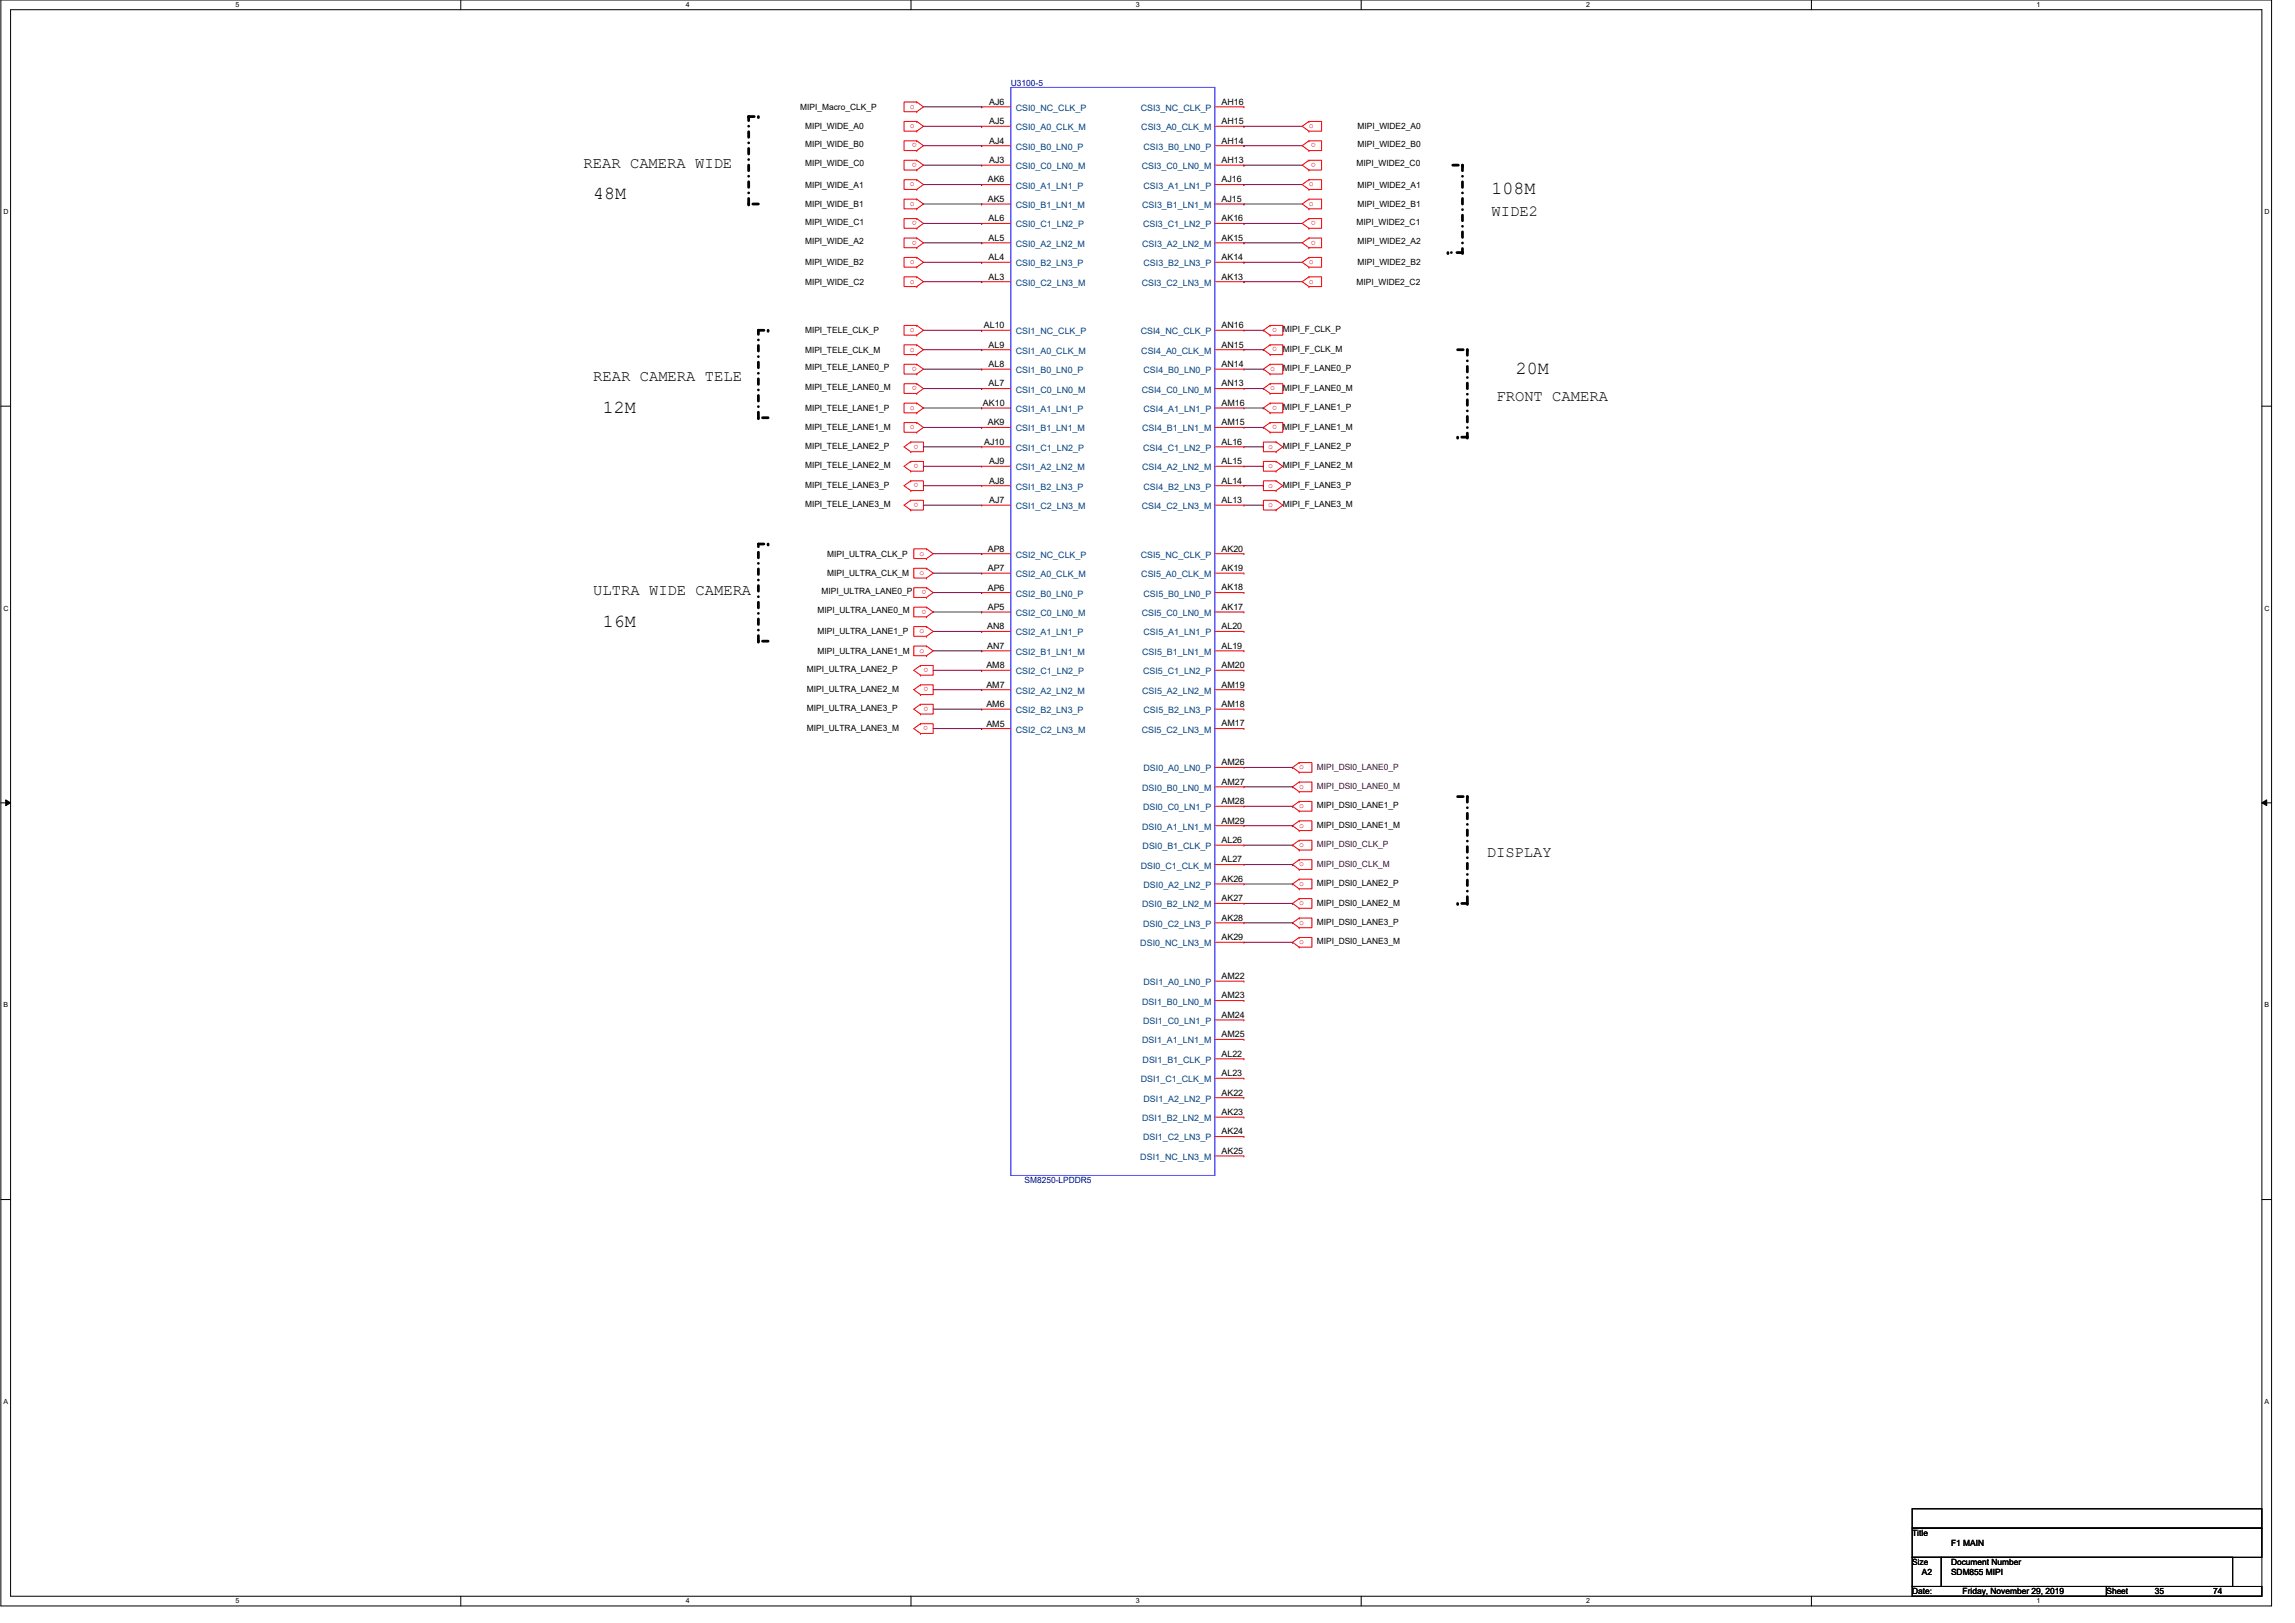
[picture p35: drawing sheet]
<svg xmlns="http://www.w3.org/2000/svg" width="420mm" height="297mm" viewBox="0 0 420 297" stroke-linecap="round" stroke-linejoin="round" font-family="sans-serif">
<defs><g id="words">
<g font-size="3.3">
<text x="273.1" y="35.6">108M</text>
<text x="108.6" y="36.4">48M</text>
<text x="277.5" y="68.5">20M</text>
<text x="110.4" y="75.6">12M</text>
<text x="110.4" y="114.7">16M</text>
</g>
<g font-size="2.8">
<text x="106.8" y="30.7">REAR CAMERA WIDE</text>
<text x="273.1" y="39.6">WIDE2</text>
<text x="108.6" y="69.8">REAR CAMERA TELE</text>
<text x="274" y="73.4">FRONT CAMERA</text>
<text x="108.6" y="108.9">ULTRA WIDE CAMERA</text>
<text x="272.2" y="156.9">DISPLAY</text>
</g>
<g font-size="1.6" fill="#000080">
<text x="185.1" y="15.7">U3100-5</text>
<text x="187.6" y="216.6">SM8250-LPDDR5</text>
</g>
<g font-size="1.6">
<text x="146.5" y="20.1">MIPI_Macro_CLK_P</text>
<text x="147.4" y="23.7">MIPI_WIDE_A0</text>
<text x="181.1" y="22.7">AJ5</text>
<text x="181.1" y="19.2">AJ6</text>
<text x="223.6" y="22.7">AH15</text>
<text x="223.6" y="19.2">AH16</text>
<text x="248.5" y="23.7">MIPI_WIDE2_A0</text>
<text x="147.4" y="26.9">MIPI_WIDE_B0</text>
<text x="181.1" y="29.8">AJ3</text>
<text x="181.1" y="26.3">AJ4</text>
<text x="223.6" y="29.8">AH13</text>
<text x="223.6" y="26.3">AH14</text>
<text x="248.5" y="26.9">MIPI_WIDE2_B0</text>
<text x="147.4" y="34.3">MIPI_WIDE_A1</text>
<text x="147.4" y="30.4">MIPI_WIDE_C0</text>
<text x="180.8" y="33.4">AK6</text>
<text x="223.6" y="33.4">AJ16</text>
<text x="248.4" y="30.4">MIPI_WIDE2_C0</text>
<text x="248.5" y="34.3">MIPI_WIDE2_A1</text>
<text x="147.4" y="41.1">MIPI_WIDE_C1</text>
<text x="147.4" y="37.9">MIPI_WIDE_B1</text>
<text x="180.8" y="37">AK5</text>
<text x="181" y="40.5">AL6</text>
<text x="223.6" y="40.5">AK16</text>
<text x="223.6" y="37">AJ15</text>
<text x="248.4" y="41.1">MIPI_WIDE2_C1</text>
<text x="248.5" y="37.9">MIPI_WIDE2_B1</text>
<text x="147.4" y="44.7">MIPI_WIDE_A2</text>
<text x="181" y="47.6">AL4</text>
<text x="181" y="44.1">AL5</text>
<text x="223.6" y="47.6">AK14</text>
<text x="223.6" y="44.1">AK15</text>
<text x="248.5" y="44.7">MIPI_WIDE2_A2</text>
<text x="147.4" y="52.1">MIPI_WIDE_C2</text>
<text x="147.4" y="48.6">MIPI_WIDE_B2</text>
<text x="181" y="51.2">AL3</text>
<text x="223.6" y="51.2">AK13</text>
<text x="248.4" y="52.1">MIPI_WIDE2_C2</text>
<text x="248.5" y="48.6">MIPI_WIDE2_B2</text>
<text x="147.4" y="64.6">MIPI_TELE_CLK_M</text>
<text x="147.4" y="61">MIPI_TELE_CLK_P</text>
<text x="180.1" y="60.1">AL10</text>
<text x="181" y="63.6">AL9</text>
<text x="223.6" y="63.6">AN15</text>
<text x="223.6" y="60.1">AN16</text>
<text x="234.9" y="64.4">MIPI_F_CLK_M</text>
<text x="234.9" y="60.8">MIPI_F_CLK_P</text>
<text x="147.4" y="71.3">MIPI_TELE_LANE0_M</text>
<text x="147.4" y="67.8">MIPI_TELE_LANE0_P</text>
<text x="181" y="70.7">AL7</text>
<text x="181" y="67.2">AL8</text>
<text x="223.6" y="70.7">AN13</text>
<text x="223.6" y="67.2">AN14</text>
<text x="234.8" y="71.5">MIPI_F_LANE0_M</text>
<text x="234.9" y="67.9">MIPI_F_LANE0_P</text>
<text x="147.4" y="75.2">MIPI_TELE_LANE1_P</text>
<text x="179.9" y="74.3">AK10</text>
<text x="180.8" y="77.8">AK9</text>
<text x="223.6" y="77.8">AM15</text>
<text x="223.6" y="74.3">AM16</text>
<text x="234.8" y="75.1">MIPI_F_LANE1_P</text>
<text x="147.4" y="82.2">MIPI_TELE_LANE2_P</text>
<text x="147.4" y="78.8">MIPI_TELE_LANE1_M</text>
<text x="180.2" y="81.4">AJ10</text>
<text x="223.6" y="81.4">AL16</text>
<text x="234.8" y="82.2">MIPI_F_LANE2_P</text>
<text x="234.8" y="78.6">MIPI_F_LANE1_M</text>
<text x="147.4" y="89.3">MIPI_TELE_LANE3_P</text>
<text x="147.4" y="85.7">MIPI_TELE_LANE2_M</text>
<text x="181.1" y="88.5">AJ8</text>
<text x="181.1" y="85">AJ9</text>
<text x="223.6" y="88.5">AL14</text>
<text x="223.6" y="85">AL15</text>
<text x="234.8" y="89.3">MIPI_F_LANE3_P</text>
<text x="234.8" y="85.7">MIPI_F_LANE2_M</text>
<text x="147.4" y="92.8">MIPI_TELE_LANE3_M</text>
<text x="181.1" y="92.1">AJ7</text>
<text x="223.6" y="92.1">AL13</text>
<text x="234.8" y="92.8">MIPI_F_LANE3_M</text>
<text x="151.5" y="101.9">MIPI_ULTRA_CLK_P</text>
<text x="180.8" y="101">AP8</text>
<text x="223.6" y="101">AK20</text>
<text x="151.5" y="105.5">MIPI_ULTRA_CLK_M</text>
<text x="180.8" y="104.5">AP7</text>
<text x="223.6" y="104.5">AK19</text>
<text x="149.7" y="112.2">MIPI_ULTRA_LANE0_M</text>
<text x="150.4" y="108.7">MIPI_ULTRA_LANE0_P</text>
<text x="180.8" y="111.6">AP5</text>
<text x="180.8" y="108.1">AP6</text>
<text x="223.6" y="111.6">AK17</text>
<text x="223.6" y="108.1">AK18</text>
<text x="149.7" y="119.7">MIPI_ULTRA_LANE1_M</text>
<text x="149.7" y="116.1">MIPI_ULTRA_LANE1_P</text>
<text x="180.7" y="118.7">AN7</text>
<text x="180.7" y="115.2">AN8</text>
<text x="223.6" y="118.7">AL19</text>
<text x="223.6" y="115.2">AL20</text>
<text x="147.7" y="123.1">MIPI_ULTRA_LANE2_P</text>
<text x="180.6" y="125.9">AM7</text>
<text x="180.6" y="122.3">AM8</text>
<text x="223.6" y="125.8">AM19</text>
<text x="223.6" y="122.3">AM20</text>
<text x="147.7" y="130.2">MIPI_ULTRA_LANE3_P</text>
<text x="147.7" y="126.6">MIPI_ULTRA_LANE2_M</text>
<text x="180.6" y="129.4">AM6</text>
<text x="223.6" y="129.4">AM18</text>
<text x="147.7" y="133.7">MIPI_ULTRA_LANE3_M</text>
<text x="180.6" y="133">AM5</text>
<text x="223.6" y="133">AM17</text>
<text x="223.6" y="143.6">AM27</text>
<text x="223.6" y="140.1">AM26</text>
<text x="223.6" y="147.2">AM28</text>
<text x="241.1" y="148">MIPI_DSI0_LANE1_P</text>
<text x="223.6" y="154.3">AL26</text>
<text x="223.6" y="150.7">AM29</text>
<text x="241.1" y="151.5">MIPI_DSI0_LANE1_M</text>
<text x="223.6" y="161.4">AK26</text>
<text x="223.6" y="157.9">AL27</text>
<text x="223.6" y="165">AK27</text>
<text x="241.1" y="165.7">MIPI_DSI0_LANE2_M</text>
<text x="241.1" y="162.2">MIPI_DSI0_LANE2_P</text>
<text x="223.6" y="172.1">AK29</text>
<text x="223.6" y="168.5">AK28</text>
<text x="241.1" y="172.8">MIPI_DSI0_LANE3_M</text>
<text x="241.1" y="169.3">MIPI_DSI0_LANE3_P</text>
<text x="223.6" y="179.2">AM22</text>
<text x="223.6" y="182.7">AM23</text>
<text x="223.6" y="189.9">AM25</text>
<text x="223.6" y="186.3">AM24</text>
<text x="223.6" y="197">AL23</text>
<text x="223.6" y="193.4">AL22</text>
<text x="223.6" y="200.5">AK22</text>
<text x="223.6" y="207.6">AK24</text>
<text x="223.6" y="204.1">AK23</text>
<text x="223.6" y="211.2">AK25</text>
<text x="350.1" y="281.1">Title</text>
<text x="350.1" y="286.5">Size</text>
<text x="357.2" y="286.5">Document Number</text>
<text x="357.2" y="282.9">F1 MAIN</text>
<text x="350.1" y="291.8">Date:</text>
<text x="351.9" y="288.2">A2</text>
<text x="357.2" y="288.2">SDM855 MIPI</text>
<text x="359.3" y="291.8">Friday, November 29, 2019</text>
<text x="385.6" y="291.8">Sheet</text>
<text x="394.5" y="291.8">35</text>
<text x="405.2" y="291.8">74</text>
</g>
<g font-size="1.6" fill="#f00">
<text x="166.6" y="19.9">o</text>
<text x="166.6" y="23.5">o</text>
<text x="239.6" y="23.5">o</text>
<text x="167.8" y="29.8" transform="rotate(180 167.8 29.8)">o</text>
<text x="167.8" y="26.2" transform="rotate(180 167.8 26.2)">o</text>
<text x="240.9" y="29.8" transform="rotate(180 240.9 29.8)">o</text>
<text x="240.9" y="26.2" transform="rotate(180 240.9 26.2)">o</text>
<text x="166.6" y="34.1">o</text>
<text x="239.6" y="34.1">o</text>
<text x="166.6" y="37.7">o</text>
<text x="167.8" y="40.5" transform="rotate(180 167.8 40.5)">o</text>
<text x="239.6" y="37.7">o</text>
<text x="240.9" y="40.5" transform="rotate(180 240.9 40.5)">o</text>
<text x="167.8" y="44" transform="rotate(180 167.8 44)">o</text>
<text x="240.9" y="44" transform="rotate(180 240.9 44)">o</text>
<text x="166.6" y="51.9">o</text>
<text x="166.6" y="48.3">o</text>
<text x="239.6" y="51.9">o</text>
<text x="239.6" y="48.3">o</text>
<text x="166.6" y="64.3">o</text>
<text x="166.6" y="60.8">o</text>
<text x="233.8" y="63.6" transform="rotate(180 233.8 63.6)">o</text>
<text x="233.8" y="60" transform="rotate(180 233.8 60)">o</text>
<text x="167.8" y="70.7" transform="rotate(180 167.8 70.7)">o</text>
<text x="167.8" y="67.1" transform="rotate(180 167.8 67.1)">o</text>
<text x="232.5" y="71.5">o</text>
<text x="232.5" y="67.9">o</text>
<text x="166.6" y="75">o</text>
<text x="233.8" y="77.8" transform="rotate(180 233.8 77.8)">o</text>
<text x="233.8" y="74.3" transform="rotate(180 233.8 74.3)">o</text>
<text x="166.6" y="78.6">o</text>
<text x="168.2" y="81.4" transform="rotate(180 168.2 81.4)">o</text>
<text x="232.2" y="82.1">o</text>
<text x="168.2" y="88.5" transform="rotate(180 168.2 88.5)">o</text>
<text x="168.2" y="84.9" transform="rotate(180 168.2 84.9)">o</text>
<text x="232.2" y="89.2">o</text>
<text x="232.2" y="85.7">o</text>
<text x="168.2" y="92" transform="rotate(180 168.2 92)">o</text>
<text x="232.2" y="92.8">o</text>
<text x="168.3" y="101.7">o</text>
<text x="168.3" y="105.2">o</text>
<text x="169.6" y="111.6" transform="rotate(180 169.6 111.6)">o</text>
<text x="169.6" y="108" transform="rotate(180 169.6 108)">o</text>
<text x="168.3" y="119.5">o</text>
<text x="168.3" y="115.9">o</text>
<text x="170" y="125.8" transform="rotate(180 170 125.8)">o</text>
<text x="170" y="122.3" transform="rotate(180 170 122.3)">o</text>
<text x="170" y="129.4" transform="rotate(180 170 129.4)">o</text>
<text x="170" y="132.9" transform="rotate(180 170 132.9)">o</text>
<text x="237.9" y="140.8">o</text>
<text x="237.9" y="147.9">o</text>
<text x="237.9" y="144.4">o</text>
<text x="237.9" y="155">o</text>
<text x="237.9" y="151.5">o</text>
<text x="237.9" y="158.6">o</text>
<text x="237.9" y="165.7">o</text>
<text x="237.9" y="162.1">o</text>
<text x="237.9" y="172.8">o</text>
<text x="237.9" y="169.2">o</text>
</g>
<g font-size="1.6" fill="#004080">
<text x="186" y="23.8">CSI0_A0_CLK_M</text>
<text x="186" y="20.3">CSI0_NC_CLK_P</text>
<text x="208.9" y="20.3">CSI3_NC_CLK_P</text>
<text x="208.9" y="23.8">CSI3_A0_CLK_M</text>
<text x="186" y="27.4">CSI0_B0_LN0_P</text>
<text x="209.4" y="27.4">CSI3_B0_LN0_P</text>
<text x="186" y="34.5">CSI0_A1_LN1_P</text>
<text x="186" y="30.9">CSI0_C0_LN0_M</text>
<text x="209" y="30.9">CSI3_C0_LN0_M</text>
<text x="209.4" y="34.5">CSI3_A1_LN1_P</text>
<text x="186" y="41.6">CSI0_C1_LN2_P</text>
<text x="186" y="38.1">CSI0_B1_LN1_M</text>
<text x="209.1" y="38.1">CSI3_B1_LN1_M</text>
<text x="209.3" y="41.6">CSI3_C1_LN2_P</text>
<text x="186" y="45.2">CSI0_A2_LN2_M</text>
<text x="209.1" y="45.2">CSI3_A2_LN2_M</text>
<text x="186" y="52.3">CSI0_C2_LN3_M</text>
<text x="186" y="48.7">CSI0_B2_LN3_P</text>
<text x="209" y="52.3">CSI3_C2_LN3_M</text>
<text x="209.4" y="48.7">CSI3_B2_LN3_P</text>
<text x="186" y="64.7">CSI1_A0_CLK_M</text>
<text x="186" y="61.2">CSI1_NC_CLK_P</text>
<text x="208.9" y="61.2">CSI4_NC_CLK_P</text>
<text x="208.9" y="64.7">CSI4_A0_CLK_M</text>
<text x="186" y="71.8">CSI1_C0_LN0_M</text>
<text x="186" y="68.3">CSI1_B0_LN0_P</text>
<text x="209" y="71.8">CSI4_C0_LN0_M</text>
<text x="209.4" y="68.3">CSI4_B0_LN0_P</text>
<text x="186" y="75.4">CSI1_A1_LN1_P</text>
<text x="209.4" y="75.4">CSI4_A1_LN1_P</text>
<text x="186" y="82.5">CSI1_C1_LN2_P</text>
<text x="186" y="78.9">CSI1_B1_LN1_M</text>
<text x="209.1" y="78.9">CSI4_B1_LN1_M</text>
<text x="209.3" y="82.5">CSI4_C1_LN2_P</text>
<text x="186" y="89.6">CSI1_B2_LN3_P</text>
<text x="186" y="86.1">CSI1_A2_LN2_M</text>
<text x="209.1" y="86.1">CSI4_A2_LN2_M</text>
<text x="209.4" y="89.6">CSI4_B2_LN3_P</text>
<text x="186" y="93.2">CSI1_C2_LN3_M</text>
<text x="209" y="93.2">CSI4_C2_LN3_M</text>
<text x="186" y="105.6">CSI2_A0_CLK_M</text>
<text x="186" y="102.1">CSI2_NC_CLK_P</text>
<text x="208.9" y="102.1">CSI5_NC_CLK_P</text>
<text x="208.9" y="105.6">CSI5_A0_CLK_M</text>
<text x="186" y="112.7">CSI2_C0_LN0_M</text>
<text x="186" y="109.2">CSI2_B0_LN0_P</text>
<text x="209" y="112.7">CSI5_C0_LN0_M</text>
<text x="209.4" y="109.2">CSI5_B0_LN0_P</text>
<text x="186" y="119.8">CSI2_B1_LN1_M</text>
<text x="186" y="116.3">CSI2_A1_LN1_P</text>
<text x="209.1" y="119.8">CSI5_B1_LN1_M</text>
<text x="209.4" y="116.3">CSI5_A1_LN1_P</text>
<text x="186" y="123.4">CSI2_C1_LN2_P</text>
<text x="209.3" y="123.4">CSI5_C1_LN2_P</text>
<text x="186" y="130.5">CSI2_B2_LN3_P</text>
<text x="186" y="127">CSI2_A2_LN2_M</text>
<text x="209.1" y="127">CSI5_A2_LN2_M</text>
<text x="209.4" y="130.5">CSI5_B2_LN3_P</text>
<text x="186" y="134.1">CSI2_C2_LN3_M</text>
<text x="209" y="134.1">CSI5_C2_LN3_M</text>
<text x="209.4" y="141.2">DSI0_A0_LN0_P</text>
<text x="209.1" y="144.7">DSI0_B0_LN0_M</text>
<text x="209.3" y="148.3">DSI0_C0_LN1_P</text>
<text x="209.1" y="151.8">DSI0_A1_LN1_M</text>
<text x="209.2" y="155.4">DSI0_B1_CLK_P</text>
<text x="208.8" y="159">DSI0_C1_CLK_M</text>
<text x="209.1" y="166.1">DSI0_B2_LN2_M</text>
<text x="209.4" y="162.5">DSI0_A2_LN2_P</text>
<text x="208.8" y="173.2">DSI0_NC_LN3_M</text>
<text x="209.3" y="169.6">DSI0_C2_LN3_P</text>
<text x="209.1" y="183.8">DSI1_B0_LN0_M</text>
<text x="209.4" y="180.3">DSI1_A0_LN0_P</text>
<text x="209.1" y="191">DSI1_A1_LN1_M</text>
<text x="209.3" y="187.4">DSI1_C0_LN1_P</text>
<text x="209.2" y="194.5">DSI1_B1_CLK_P</text>
<text x="208.8" y="198.1">DSI1_C1_CLK_M</text>
<text x="209.4" y="201.6">DSI1_A2_LN2_P</text>
<text x="209.1" y="205.2">DSI1_B2_LN2_M</text>
<text x="209.3" y="208.7">DSI1_C2_LN3_P</text>
<text x="208.8" y="212.3">DSI1_NC_LN3_M</text>
</g>
<g font-size="1.6" fill="#400040">
<text x="241.1" y="140.8">MIPI_DSI0_LANE0_P</text>
<text x="241.1" y="144.4">MIPI_DSI0_LANE0_M</text>
<text x="241.1" y="155.1">MIPI_DSI0_CLK_P</text>
<text x="241.1" y="158.6">MIPI_DSI0_CLK_M</text>
</g>
<g font-size="1.3">
<text x="43.1" y="1.3">5</text>
<text x="125.5" y="1.3">4</text>
<text x="208" y="1.3">3</text>
<text x="290.4" y="1.3">2</text>
<text x="372.8" y="1.3">1</text>
<text x=".6" y="39.2">D</text>
<text x="414.6" y="39.2">D</text>
<text x=".6" y="111.8">C</text>
<text x="414.6" y="111.8">C</text>
<text x=".6" y="184.4">B</text>
<text x="414.6" y="184.4">B</text>
<text x=".6" y="257">A</text>
<text x="414.6" y="257">A</text>
<text x="43.1" y="293.5">5</text>
<text x="125.5" y="293.5">4</text>
<text x="208" y="293.5">3</text>
<text x="290.4" y="293.5">2</text>
<text x="372.8" y="293.5">1</text>
</g>
</g></defs>
<path d="M.2 0h415.7v293.9h-415.7zM1.9 1.8h412.2v290.3h-412.2z" fill="none" stroke="#000" stroke-width=".18"/>
<g fill="#fff">
<path d="M43.1 .2h.7v1.4h-.7z"/>
<path d="M43.1 292.3h.7v1.4h-.7z"/>
</g>
<path d="M84.4 0v1.8M84.4 292.1v1.8" fill="none" stroke="#000" stroke-width=".18"/>
<g fill="#fff">
<path d="M125.5 .2h.7v1.4h-.7z"/>
<path d="M125.5 292.3h.7v1.4h-.7z"/>
</g>
<path d="M166.8 0v1.8M166.8 292.1v1.8" fill="none" stroke="#000" stroke-width=".18"/>
<g fill="#fff">
<path d="M208 .2h.6v1.4h-.6z"/>
<path d="M208 292.3h.6v1.4h-.6z"/>
</g>
<path d="M249.2 0v1.8M249.2 292.1v1.8" fill="none" stroke="#000" stroke-width=".18"/>
<g fill="#fff">
<path d="M290.4 .2h.7v1.4h-.7z"/>
<path d="M290.4 292.3h.7v1.4h-.7z"/>
</g>
<path d="M331.6 0v1.8M331.6 292.1v1.8" fill="none" stroke="#000" stroke-width=".18"/>
<g fill="#fff">
<path d="M372.8 .2h.7v1.4h-.7z"/>
<path d="M372.8 292.3h.7v1.4h-.7z"/>
<path d="M.6 38.1h.9v1.4h-.9z"/>
<path d="M414.6 38.1h.8v1.4h-.8z"/>
<path d="M.6 110.6h.9v1.4h-.9z"/>
<path d="M414.6 110.6h.8v1.4h-.8z"/>
</g>
<path d="M.2 74.3h1.7M414.1 74.3h1.8" fill="none" stroke="#000" stroke-width=".18"/>
<g fill="#fff">
<path d="M.6 183.2h.8v1.4h-.8z"/>
<path d="M414.6 183.2h.8v1.4h-.8z"/>
</g>
<path d="M.2 146.9h1.7M1 146.4l.9 .5-.9 .5zM414.1 146.9l.9-.5v1zM414.1 146.9h1.8" fill="none" stroke="#000" stroke-width=".18"/>
<path d="M1 146.4l.9 .5-.9 .5zM414.1 146.9l.9-.5v1z" fill="#000"/>
<g fill="#fff">
<path d="M.6 255.8h.8v1.4h-.8z"/>
<path d="M414.6 255.8h.8v1.4h-.8z"/>
</g>
<path d="M.2 219.5h1.7M414.1 219.5h1.8M350.1 276.1h64v3.6h-64zM350.1 279.7h64v5.3h-64zM350.1 285h5.3v5.4h-5.3zM350.1 290.4h35.5v1.7h-35.5zM355.4 285h53.3v5.4h-53.3zM385.6 290.4h28.5v1.7h-28.5z" fill="none" stroke="#000" stroke-width=".18"/>
<g fill="none" stroke="#000" stroke-width=".51" stroke-dasharray="1 1 0 1">
<path d="M137.1 21.3h1.7M137.1 37.3v-16M138.8 37.3h-1.7M266 30.2h1.7M267.7 30.2v16M267.7 46.2h-2.6M138.8 60.5h1.8M138.8 76.5v-16M140.6 76.5h-1.8M266.9 64h1.7M268.6 64v16M138.8 99.6h1.8"/>
<path d="M268.6 80h-1.7M138.8 117.3v-17.7M140.6 117.3h-1.8M266.9 145.8h1.7M268.6 145.8v19.6M268.6 165.4h-1.7"/>
</g>
<g fill="#000" stroke-dasharray="1 1 0 1">
<circle cx="137.1" cy="21.3" r=".25"/>
<circle cx="137.1" cy="37.3" r=".25"/>
<circle cx="138.8" cy="21.3" r=".25"/>
<circle cx="267.7" cy="30.2" r=".25"/>
<circle cx="265.1" cy="46.2" r=".25"/>
<circle cx="267.7" cy="46.2" r=".25"/>
<circle cx="138.8" cy="76.5" r=".25"/>
<circle cx="138.8" cy="60.5" r=".25"/>
<circle cx="140.6" cy="60.5" r=".25"/>
<circle cx="268.6" cy="64" r=".25"/>
<circle cx="138.8" cy="99.6" r=".25"/>
<circle cx="140.6" cy="99.6" r=".25"/>
<circle cx="266.9" cy="80" r=".25"/>
<circle cx="268.6" cy="80" r=".25"/>
<circle cx="138.8" cy="117.3" r=".25"/>
<circle cx="268.6" cy="145.8" r=".25"/>
<circle cx="266.9" cy="165.4" r=".25"/>
<circle cx="268.6" cy="165.4" r=".25"/>
</g>
<g fill="none" stroke="#f00" stroke-width=".18">
<path d="M167.8 18.7h.1M167.8 18.7h-2.3v1.7h2.3M167.8 18.7l1.3 .9-1.3 .8M179.7 19.6h.1M179.7 19.6h5.4M222.4 19.6h5.3M227.7 19.6h.1M167.8 20.4h.1M167.8 36.4h.1M167.8 38.2h.1M167.8 36.4h-2.3v1.8h2.3M167.8 36.4l1.3 .9-1.3 .9"/>
<path d="M167.8 32.9h.1M167.8 34.7h.1M167.8 32.9h-2.3v1.8h2.3M167.8 32.9l1.3 .9-1.3 .9M167.8 31.1h.1M167.8 29.3h.1M167.8 29.3h-2.3v1.8h2.3M167.8 29.3l1.3 .9-1.3 .9M167.8 27.6h.1M167.8 25.8h.1M167.8 25.8h-2.3v1.8h2.3M167.8 25.8l1.3 .9-1.3 .9"/>
<path d="M167.8 22.2h.1M167.8 24h.1M167.8 22.2h-2.3v1.8h2.3M167.8 22.2l1.3 .9-1.3 .9M179.7 37.3h.1M179.7 37.3h5.4M179.7 33.8h.1M179.7 33.8h5.4M179.7 30.2h.1M179.7 30.2h5.4M179.7 26.7h.1M179.7 26.7h5.4"/>
<path d="M179.7 23.1h.1M179.7 23.1h5.4M222.4 37.3h5.3M222.4 33.8h5.3M222.4 30.2h5.3M222.4 26.7h5.3M222.4 23.1h5.3M227.7 37.3h.1M227.7 33.8h.1M227.7 30.2h.1M227.7 26.7h.1M227.7 23.1h.1"/>
<path d="M239.6 36.4h.1M239.6 38.2h.1M239.6 36.4h2.4v1.8h-2.4M239.6 36.4l-1.2 .9 1.2 .9M239.6 32.9h.1M239.6 34.7h.1M239.6 32.9h2.4v1.8h-2.4M239.6 32.9l-1.2 .9 1.2 .9M239.6 31.1h.1M239.6 29.3h.1M239.6 29.3h2.4v1.8h-2.4M239.6 29.3l-1.2 .9 1.2 .9"/>
<path d="M239.6 27.6h.1M239.6 25.8h.1M239.6 25.8h2.4v1.8h-2.4M239.6 25.8l-1.2 .9 1.2 .9M239.6 22.2h.1M239.6 24h.1M239.6 22.2h2.4v1.8h-2.4M239.6 22.2l-1.2 .9 1.2 .9M167.8 59.6h.1M167.8 59.6h-2.3v1.7h2.3M167.8 59.6l1.3 .9-1.3 .8M167.8 50.7h.1"/>
<path d="M167.8 52.5h.1M167.8 50.7h-2.3v1.8h2.3M167.8 50.7l1.3 .9-1.3 .9M167.8 47.1h.1M167.8 48.9h.1M167.8 47.1h-2.3v1.8h2.3M167.8 47.1l1.3 .9-1.3 .9M167.8 45.3h.1M167.8 43.6h.1M167.8 43.6h-2.3v1.7h2.3M167.8 43.6l1.3 .8-1.3 .9M167.8 41.8h.1"/>
<path d="M167.8 40h.1M167.8 40h-2.3v1.8h2.3M167.8 40l1.3 .9-1.3 .9M179.7 51.6h.1M179.7 51.6h5.4M179.7 48h.1M179.7 48h5.4M179.7 44.4h.1M179.7 44.4h5.4M179.7 40.9h.1M179.7 40.9h5.4M222.4 51.6h5.3"/>
<path d="M222.4 48h5.3M222.4 44.4h5.3M222.4 40.9h5.3M227.7 51.6h.1M227.7 48h.1M227.7 44.4h.1M227.7 40.9h.1M232.5 59.6h.1M232.5 59.6h2.4v1.7h-2.4M232.5 59.6l-1.2 .9 1.2 .8M239.6 50.7h.1M239.6 52.4h.1"/>
<path d="M239.6 50.7h2.4v1.7h-2.4M239.6 50.7l-1.2 .9 1.2 .8M239.6 47.1h.1M239.6 48.9h.1M239.6 47.1h2.4v1.8h-2.4M239.6 47.1l-1.2 .9 1.2 .9M239.6 45.3h.1M239.6 43.6h.1M239.6 43.6h2.4v1.7h-2.4M239.6 43.6l-1.2 .8 1.2 .9M239.6 41.8h.1M239.6 40h.1"/>
<path d="M239.6 40h2.4v1.8h-2.4M239.6 40l-1.2 .9 1.2 .9M167.8 77.3h.1M167.8 79.1h.1M167.8 77.3h-2.3v1.8h2.3M167.8 77.3l1.3 .9-1.3 .9M167.8 73.8h.1M167.8 75.6h.1M167.8 73.8h-2.3v1.8h2.3M167.8 73.8l1.3 .9-1.3 .9M167.8 72h.1M167.8 70.2h.1"/>
<path d="M167.8 70.2h-2.3v1.8h2.3M167.8 70.2l1.3 .9-1.3 .9M167.8 68.5h.1M167.8 66.7h.1M167.8 66.7h-2.3v1.8h2.3M167.8 66.7l1.3 .9-1.3 .9M167.8 63.1h.1M167.8 64.9h.1M167.8 63.1h-2.3v1.8h2.3M167.8 63.1l1.3 .9-1.3 .9M167.8 61.3h.1M179.7 78.2h.1"/>
<path d="M179.7 78.2h5.4M179.7 74.7h.1M179.7 74.7h5.4M179.7 71.1h.1M179.7 71.1h5.4M179.7 67.6h.1M179.7 67.6h5.4M179.7 64h.1M179.7 64h5.4M179.7 60.4h.1M179.7 60.4h5.4M222.4 78.2h5.3"/>
<path d="M222.4 74.7h5.3M222.4 71.1h5.3M222.4 67.6h5.3M222.4 64h5.3M222.4 60.4h5.3M227.7 78.2h.1M227.7 74.7h.1M227.7 71.1h.1M227.7 67.6h.1M227.7 64h.1M227.7 60.4h.1M232.5 79.1h.1"/>
<path d="M232.5 77.3h.1M232.5 77.3h2.3v1.8h-2.3M232.5 77.3l-1.2 .9 1.2 .9M232.5 75.6h.1M232.5 73.8h.1M232.5 73.8h2.3v1.8h-2.3M232.5 73.8l-1.2 .9 1.2 .9M232.5 70.2h.1M232.5 72h.1M232.5 70.2h2.3v1.8h-2.3M232.5 70.2l-1.2 .9 1.2 .9M232.5 66.7h.1"/>
<path d="M232.5 68.5h.1M232.5 66.7h2.4v1.8h-2.4M232.5 66.7l-1.2 .9 1.2 .9M232.5 64.9h.1M232.5 63.1h.1M232.5 63.1h2.4v1.8h-2.4M232.5 63.1l-1.2 .9 1.2 .9M232.5 61.3h.1M166.7 93.3h.1M166.7 91.6h.1M166.7 91.6h2.4v1.7h-2.4M166.7 91.6l-1.2 .9 1.2 .8"/>
<path d="M166.7 89.8h.1M166.7 88h.1M166.7 88h2.4v1.8h-2.4M166.7 88l-1.2 .9 1.2 .9M166.7 86.2h.1M166.7 84.5h.1M166.7 84.5h2.4v1.7h-2.4M166.7 84.5l-1.2 .8 1.2 .9M166.7 82.7h.1M166.7 80.9h.1M166.7 80.9h2.4v1.8h-2.4M166.7 80.9l-1.2 .9 1.2 .9"/>
<path d="M179.7 92.5h.1M179.7 92.5h5.4M179.7 88.9h.1M179.7 88.9h5.4M179.7 85.3h.1M179.7 85.3h5.4M179.7 81.8h.1M179.7 81.8h5.4M222.4 92.5h5.3M222.4 88.9h5.3M222.4 85.3h5.3M222.4 81.8h5.3"/>
<path d="M227.7 92.5h.1M227.7 88.9h.1M227.7 85.3h.1M227.7 81.8h.1M233.6 91.6h.1M233.6 93.3h.1M233.6 91.6h-2.3v1.7h2.3M233.6 91.6l1.2 .9-1.2 .8M233.6 88h.1M233.6 89.8h.1M233.6 88h-2.3v1.8h2.3M233.6 88l1.2 .9-1.2 .9"/>
<path d="M233.6 84.5h.1M233.6 86.2h.1M233.6 84.5h-2.3v1.7h2.3M233.6 84.5l1.2 .8-1.2 .9M233.6 80.9h.1M233.6 82.7h.1M233.6 80.9h-2.3v1.8h2.3M233.6 80.9l1.2 .9-1.2 .9M169.6 118.2h.1M169.6 118.2h-2.3v1.8h2.3M169.6 118.2l1.2 .9-1.2 .9M169.6 114.7h.1"/>
<path d="M169.6 116.5h.1M169.6 114.7h-2.3v1.8h2.3M169.6 114.7l1.2 .9-1.2 .9M169.6 112.9h.1M169.6 111.1h.1M169.6 111.1h-2.3v1.8h2.3M169.6 111.1l1.2 .9-1.2 .9M169.6 109.3h.1M169.6 107.6h.1M169.6 107.6h-2.3v1.7h2.3M169.6 107.6l1.2 .9-1.2 .8M169.6 104h.1"/>
<path d="M169.6 105.8h.1M169.6 104h-2.3v1.8h2.3M169.6 104l1.2 .9-1.2 .9M169.6 100.5h.1M169.6 102.2h.1M169.6 100.5h-2.3v1.7h2.3M169.6 100.5l1.2 .8-1.2 .9M179.7 119.1h.1M179.7 119.1h5.4M179.7 115.6h.1M179.7 115.6h5.4M179.7 112h.1"/>
<path d="M179.7 112h5.4M179.7 108.5h.1M179.7 108.5h5.4M179.7 104.9h.1M179.7 104.9h5.4M179.7 101.3h.1M179.7 101.3h5.4M222.4 119.1h5.3M222.4 115.6h5.3M222.4 112h5.3M222.4 108.5h5.3M222.4 104.9h5.3"/>
<path d="M222.4 101.3h5.3M227.7 119.1h.1M227.7 115.6h.1M227.7 112h.1M227.7 108.5h.1M227.7 104.9h.1M227.7 101.3h.1M168.5 134.2h.1M168.5 132.5h.1M168.5 132.5h2.3v1.7h-2.3M168.5 132.5l-1.2 .8 1.2 .9M168.5 130.7h.1"/>
<path d="M168.5 128.9h.1M168.5 128.9h2.3v1.8h-2.3M168.5 128.9l-1.2 .9 1.2 .9M168.5 127.1h.1M168.5 125.3h.1M168.5 125.3h2.3v1.8h-2.3M168.5 125.3l-1.2 .9 1.2 .9M168.5 123.6h.1M168.5 121.8h.1M168.5 121.8h2.3v1.8h-2.3M168.5 121.8l-1.2 .9 1.2 .9M169.6 120h.1"/>
<path d="M179.7 133.3h.1M179.7 133.3h5.4M179.7 129.8h.1M179.7 129.8h5.4M179.7 126.2h.1M179.7 126.2h5.4M179.7 122.7h.1M179.7 122.7h5.4M222.4 133.3h5.3M222.4 129.8h5.3M222.4 126.2h5.3M222.4 122.7h5.3"/>
<path d="M227.7 133.3h.1M227.7 129.8h.1M227.7 126.2h.1M227.7 122.7h.1M237.9 139.6h.1M237.9 139.6h2.3v1.7h-2.3M237.9 139.6l-1.3 .9 1.3 .8M222.4 158.2h5.3M222.4 154.7h5.3M222.4 151.1h5.3M222.4 147.6h5.3M222.4 144h5.3"/>
<path d="M222.4 140.5h5.3M227.7 158.2h.1M227.7 154.7h.1M227.7 151.1h.1M227.7 147.6h.1M227.7 144h.1M227.7 140.5h.1M237.9 157.3h.1M237.9 159.1h.1M237.9 157.3h2.3v1.8h-2.3M237.9 157.3l-1.3 .9 1.3 .9M237.9 153.8h.1"/>
<path d="M237.9 155.6h.1M237.9 153.8h2.3v1.8h-2.3M237.9 153.8l-1.3 .9 1.3 .9M237.9 150.2h.1M237.9 152h.1M237.9 150.2h2.3v1.8h-2.3M237.9 150.2l-1.3 .9 1.3 .9M237.9 146.7h.1M237.9 148.5h.1M237.9 146.7h2.3v1.8h-2.3M237.9 146.7l-1.3 .9 1.3 .9M237.9 143.1h.1"/>
<path d="M237.9 144.9h.1M237.9 143.1h2.3v1.8h-2.3M237.9 143.1l-1.3 .9 1.3 .9M237.9 141.3h.1M222.4 179.6h5.3M222.4 172.5h5.3M222.4 168.9h5.3M222.4 165.3h5.3M222.4 161.8h5.3M227.7 179.6h.1M227.7 172.5h.1M227.7 168.9h.1"/>
<path d="M227.7 165.3h.1M227.7 161.8h.1M237.9 171.6h.1M237.9 173.4h.1M237.9 171.6h2.3v1.8h-2.3M237.9 171.6l-1.3 .9 1.3 .9M237.9 168h.1M237.9 169.8h.1M237.9 168h2.3v1.8h-2.3M237.9 168l-1.3 .9 1.3 .9M237.9 164.5h.1M237.9 166.2h.1"/>
<path d="M237.9 164.5h2.3v1.7h-2.3M237.9 164.5l-1.3 .8 1.3 .9M237.9 160.9h.1M237.9 162.7h.1M237.9 160.9h2.3v1.8h-2.3M237.9 160.9l-1.3 .9 1.3 .9M222.4 197.3h5.3M222.4 193.8h5.3M222.4 190.2h5.3M222.4 186.7h5.3M222.4 183.1h5.3M227.7 197.3h.1"/>
<path d="M227.7 193.8h.1M227.7 190.2h.1M227.7 186.7h.1M227.7 183.1h.1M222.4 211.6h5.3M222.4 208h5.3M222.4 204.5h5.3M222.4 200.9h5.3M227.7 211.6h.1M227.7 208h.1M227.7 204.5h.1M227.7 200.9h.1"/>
</g>
<path d="M185.1 16h37.3v199.1h-37.3z" fill="none" stroke="#00f" stroke-width=".18"/>
<g fill="none" stroke="#800040" stroke-width=".18">
<path d="M169.1 19.6h10.6M179.7 19.6h.1M169.1 23.1h10.6M169.1 26.7h10.6M169.1 30.2h10.6M169.1 33.8h10.6M169.1 37.3h10.6M179.7 23.1h.1M179.7 26.7h.1M179.7 30.2h.1M179.7 33.8h.1M179.7 37.3h.1"/>
<path d="M227.7 23.1h.1M227.7 26.7h.1M227.7 30.2h.1M227.7 33.8h.1M227.7 37.3h.1M227.7 23.1h10.7M227.7 26.7h10.7M227.7 30.2h10.7M227.7 33.8h10.7M227.7 37.3h10.7M169.1 40.9h10.6M169.1 44.4h10.6"/>
<path d="M169.1 48h10.6M169.1 51.6h10.6M179.7 40.9h.1M179.7 44.4h.1M179.7 48h.1M179.7 51.6h.1M227.7 40.9h.1M227.7 44.4h.1M227.7 48h.1M227.7 51.6h.1M227.7 40.9h10.7M227.7 44.4h10.7"/>
<path d="M227.7 48h10.7M227.7 51.6h10.7M169.1 60.4h10.6M169.1 64h10.6M169.1 67.6h10.6M169.1 71.1h10.6M169.1 74.7h10.6M169.1 78.2h10.6M179.7 60.4h.1M179.7 64h.1M179.7 67.6h.1M179.7 71.1h.1"/>
<path d="M179.7 74.7h.1M179.7 78.2h.1M227.7 60.4h3.6M227.7 64h3.6M227.7 67.6h3.6M227.7 71.1h3.6M227.7 74.7h3.6M227.7 78.2h3.6M231.3 60.4h.1M231.3 64h.1M231.3 67.6h.1M231.3 71.1h.1"/>
<path d="M231.3 74.7h.1M231.3 78.2h.1M169.1 81.8h.1M169.1 85.3h.1M169.1 88.9h.1M169.1 92.4h.1M169.1 81.8h10.6M169.1 85.3h10.6M169.1 88.9h10.6M169.1 92.4h10.6M227.7 81.8h3.6M227.7 85.3h3.6"/>
<path d="M227.7 88.9h3.6M227.7 92.4h3.6M231.3 81.8h.1M231.3 85.3h.1M231.3 88.9h.1M231.3 92.4h.1M170.8 101.3h8.9M170.8 104.9h8.9M170.8 108.5h8.9M170.8 112h8.9M170.8 115.6h8.9M170.8 119.1h8.9"/>
<path d="M179.7 101.3h.1M179.7 104.9h.1M179.7 108.5h.1M179.7 112h.1M179.7 115.6h.1M179.7 119.1h.1M170.8 122.7h8.9M170.8 126.2h8.9M170.8 129.8h8.9M170.8 133.3h8.9M179.7 122.7h.1M179.7 126.2h.1"/>
<path d="M179.7 129.8h.1M179.7 133.3h.1M227.7 140.5h8.9M227.7 144h8.9M227.7 147.6h8.9M227.7 151.1h8.9M227.7 154.7h8.9M227.7 158.2h8.9M236.6 140.5h.1M236.6 144h.1M236.6 147.6h.1M236.6 151.1h.1"/>
<path d="M236.6 154.7h.1M236.6 158.2h.1M227.7 161.8h8.9M227.7 165.3h8.9M227.7 168.9h8.9M227.7 172.5h8.9M236.6 161.8h.1M236.6 165.3h.1M236.6 168.9h.1M236.6 172.5h.1"/>
</g>
<use href="#words"/>
</svg>
